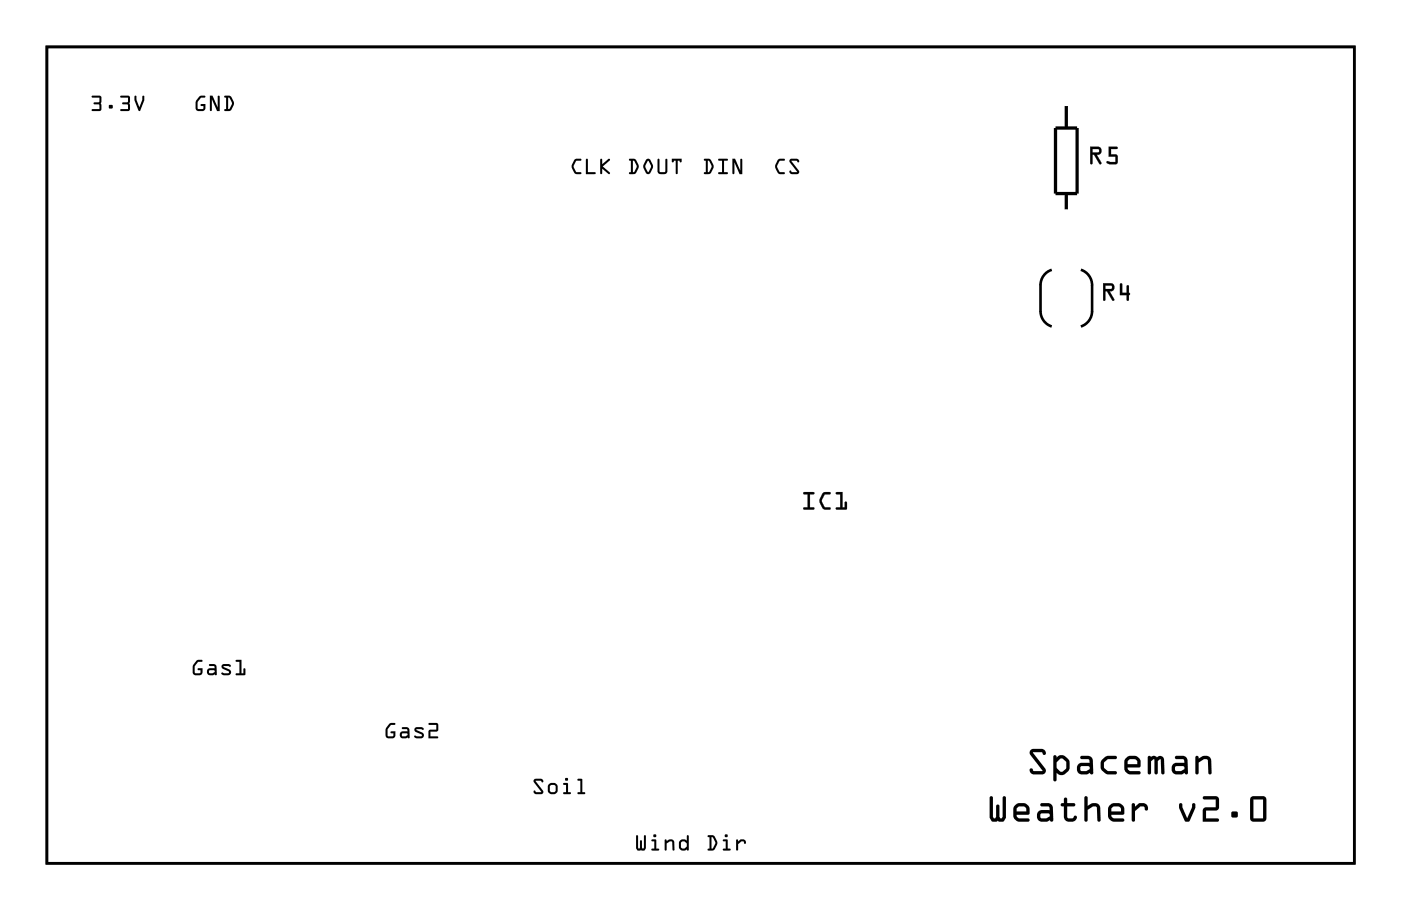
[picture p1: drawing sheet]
<svg xmlns="http://www.w3.org/2000/svg" width="109mm" height="71mm" viewBox="0 0 109 71" stroke-linecap="round" stroke-linejoin="round" font-family="sans-serif">
<path d="M3.6 3.6h101.4v63.3h-101.4zM81.6 20.9a1.25 1.25 0 0 0-.9 1.2v2a1.25 1.25 0 0 0 .9 1.2M83.8 20.9a1.25 1.25 0 0 1 .9 1.2v2a1.25 1.25 0 0 1-.9 1.2" fill="none" stroke="#000" stroke-width=".2"/>
<g fill="#000">
<path d="M7.1 7.4h.6l.2 .1v1l-.1 .1h-.7l.1-.1h.5v-.4l-.4-.1v-.1h.4v-.3h-.6zM7.1 7.4v.2h.6v.3l-.4 .1 .4 .1v.4h-.5l-.1 .1h.7l.1-.1v-1l-.2-.1zM8.5 8.2h.2v.2h-.2zM8.5 8.2v.2h.2v-.2zM9.3 7.4h.6l.2 .1v1l-.1 .1h-.7l.1-.1h.5v-.4l-.4-.1v-.1h.4v-.3h-.5zM9.3 7.4l.1 .2h.5v.3l-.4 .1 .4 .1v.4h-.5l-.1 .1h.7l.1-.1v-1l-.2-.1zM10.4 7.4l.2 .1v.2l.2 .6 .2-.6v-.2h.2v.3l-.3 .8h-.2l-.3-.8zM10.5 7.4l-.1 .4 .3 .8h.2l.3-.8v-.3h-.2v.2l-.2 .6-.2-.6v-.2z"/>
<path d="M7.1 7.4h.6l.2 .1v1l-.1 .1h-.7l.1-.1h.5v-.4l-.4-.1 .4-.1v-.3h-.6zM8.5 8.2h.2v.2h-.2zM9.3 7.4h.6l.2 .1v1l-.1 .1h-.7l.1-.1h.5v-.4l-.4-.1 .4-.1v-.3h-.5zM10.5 7.4l.1 .1v.2l.2 .6 .2-.6v-.2h.2v.3l-.3 .8h-.2l-.3-.8z"/>
<path d="M15.4 7.5l.2-.1 .3 .1v.1h-.3l-.3 .4v.4l.1 .1 .4-.1v-.2h-.2v-.1h.3v.4l-.1 .1h-.5l-.1-.1v-.6zM15.4 7.5a.8 .8 0 0 0-.1 1.1h.5l.1-.2v-.3h-.3v.1h.2v.2h-.5l.1-.5 .2-.3 .3-.1-.3-.1zM16.3 7.4h.2l.4 .9v-.8l.1-.1v.1v1.1h-.2l-.4-.9v.8v.1h-.1zM16.3 7.4v1.2h.1v-.1v-.8l.4 .9h.2v-1.1h-.1v.8l-.4-.9zM17.4 7.4l.5 .1 .2 .4v.3l-.3 .4h-.4l.1-.1v-.9l-.1-.1zM17.4 7.4v.1l.1 .1v.9l-.1 .1h.4l.3-.4v-.3l-.2-.4zM17.7 7.6v.9l.3-.5-.2-.4zM17.7 7.6h.1l.2 .4-.3 .5z"/>
<path d="M15.4 7.5l.2-.1 .3 .1-.3 .1-.2 .3-.1 .5 .4 .1 .1-.3h-.2v-.1h.3v.4l-.1 .1h-.4l-.2-.1v-.1a.82 .82 0 0 1 .2-.9zM16.3 7.4h.2l.4 .9v-.8l.1-.1v.1v1.1h-.2l-.4-.9v.8v.1h-.1zM17.4 7.4l.5 .1a.7 .7 0 0 1 .1 1l-.2 .1h-.4l.1-.1v-.9l-.1-.1zM17.7 7.6v.9l.3-.5-.2-.4z"/>
<path d="M44.6 12.4l.1-.1 .4 .1-.1 .1h-.3l-.2 .4 .2 .4 .3 .1v.1h-.4l-.2-.4-.1-.3zM44.6 12.4l-.2 .3a.71 .71 0 0 0 .3 .8h.3l.1-.1-.4-.1-.2-.5 .2-.3 .4-.1-.4-.1zM45.5 12.3l.1 .1v.9l.6 .1v.1h-.8zM45.5 12.3l-.1 1.2h.8v-.1l-.6-.1v-.9zM46.6 12.3l.1 .1v.3l.5-.4 .1 .1-.6 .5 .6 .5v.1l-.6-.4v.4h-.1zM46.6 12.3v1.2h.1v-.4l.6 .4v-.1l-.6-.5 .6-.5-.1-.1-.5 .4v-.3z"/>
<path d="M44.6 12.4l.1-.1 .4 .1-.1 .1h-.3l-.2 .4 .2 .4 .3 .1 .1 .1h-.1a.54 .54 0 0 1-.7-.6zM45.5 12.3l.1 .1v.9l.6 .1v.1h-.8zM46.6 12.3l.1 .1v.3l.5-.4 .1 .1-.6 .5 .6 .5v.1l-.6-.4v.4h-.1z"/>
<path d="M48.8 12.3h.5l.2 .5v.3l-.3 .4h-.4l.1-.2v-.8l-.1-.1zM48.8 12.3v.1l.1 .1v.8l-.1 .2h.4l.3-.4v-.3l-.2-.5zM49.1 12.5v.8l.3-.4-.2-.4zM49.1 12.5h.1l.2 .4-.3 .4zM50.1 12.4l.2-.1 .1 .1 .2 .4-.2 .6a.2 .2 0 0 1-.3 0l-.2-.5zM50.1 12.4l-.2 .5 .2 .5a.2 .2 0 0 0 .3 0l.2-.6-.2-.4-.1-.1zM50.2 12.5l-.2 .4 .3 .4 .2-.4zM50.2 12.5l.3 .4-.2 .4-.3-.4zM51 12.3l.1 .1 .1 .9h.4v-.9l.1-.1 .1 .1v.9l-.2 .2h-.5l-.1-.1zM51 12.3v1.1l.1 .1h.5l.2-.2v-.9h-.2v.9h-.4h-.1v-.9zM52.1 12.3h.8l-.1 .3-.1-.1h-.1l-.1 1-.1-.1v-.9h-.1l-.2 .1zM52.1 12.3l.1 .3 .1-.1h.1v.9l.1 .1 .1-1h.1l.1 .1 .1-.3z"/>
<path d="M48.8 12.3h.5a.7 .7 0 0 1 0 1.1l-.1 .1h-.4l.1-.2v-.8l-.1-.1zM49.1 12.5v.8l.3-.4-.2-.4zM50.1 12.4l.2-.1 .1 .1 .2 .4-.2 .6a.2 .2 0 0 1-.3 0l-.2-.5zM50.2 12.5l-.2 .4 .3 .4 .2-.4zM51 12.3l.1 .1v.9h.1h.4v-.9l.1-.1 .1 .1v.9l-.2 .2h-.5l-.1-.1zM52.1 12.3h.8l-.1 .3-.1-.1h-.1l-.1 1-.1-.1v-.9h-.1l-.2 .1z"/>
<path d="M54.6 12.3h.5l.2 .5v.3l-.3 .4h-.4l.1-.2v-.8l-.1-.1zM54.6 12.3v.1l.1 .1v.8l-.1 .2h.4l.3-.4v-.3l-.2-.5zM54.9 12.5v.8l.3-.4-.2-.4zM54.9 12.5h.1l.2 .4-.3 .4zM55.7 12.3l.8 .1-.1 .1h-.2v.8l.2 .1v.1h-.7v-.1l.3-.1v-.8h-.3zM55.7 12.3v.2h.3v.8l-.3 .1v.1h.7v-.1l-.2-.1v-.8h.2l.1-.1zM56.8 12.3h.2l.4 .9v-.8l.1-.1 .1 .1v1.1h-.2l-.4-.9v.8l-.1 .1h-.1zM56.8 12.3v1.2h.1l.1-.1v-.8l.4 .9h.2v-1.1h-.2v.8l-.4-.9z"/>
<path d="M54.6 12.3h.5a.7 .7 0 0 1 .1 1.1l-.2 .1h-.4l.1-.2v-.8l-.1-.1zM54.9 12.5v.8l.3-.4-.2-.4zM55.7 12.3l.8 .1-.1 .1h-.2v.8l.2 .1v.1h-.7v-.1l.3-.1v-.8h-.3zM56.8 12.3h.2l.4 .9v-.8l.1-.1 .1 .1v1.1h-.2l-.4-.9v.8l-.1 .1h-.1z"/>
<path d="M60.3 12.4l.2-.1 .4 .1-.1 .1h-.3l-.2 .4 .2 .4 .3 .1v.1h-.4l-.3-.4v-.3zM60.3 12.4l-.2 .3a.71 .71 0 0 0 .3 .8h.4l.1-.1-.4-.1-.2-.5 .2-.3 .4-.1-.4-.1zM61.3 12.4l.5-.1 .2 .1-.1 .2-.1-.1h-.4l.6 .8-.1 .2h-.5l-.2-.1 .1-.2 .1 .1h.4l-.5-.7zM61.3 12.4v.2l.5 .7h-.4l-.1-.1-.1 .2 .2 .1h.5l.1-.2-.6-.8h.4l.1 .1 .1-.2-.2-.1z"/>
<path d="M60.3 12.4l.2-.1 .4 .1-.1 .1h-.3l-.2 .4 .2 .4 .3 .1 .1 .1h-.1a.54 .54 0 0 1-.7-.6zM61.3 12.4l.5-.1 .2 .1-.1 .2-.1-.1h-.4l.6 .8-.1 .2h-.5l-.2-.1 .1-.2 .1 .1h.4l-.5-.7z"/>
<path d="M84.5 11.4h.7a.32 .32 0 0 1 .2 .3 .32 .32 0 0 1-.3 .3l.3 .6a.1 .1 0 0 1 0 .1 .1 .1 0 0 1-.2 0l-.3-.7h-.2v.6a.1 .1 0 0 1-.1 .1 .1 .1 0 0 1-.1-.1zM84.6 11.4v1.3l.1-.1v-.6h.2l.4 .7h.1l-.4-.7a.31 .31 0 0 0 .4-.3 .31 .31 0 0 0-.2-.3zM84.7 11.6v.2h.5v-.2zM84.7 11.5l.5 .1v.2h-.5zM86 11.4h.6a.1 .1 0 0 1 .1 .1 .1 .1 0 0 1-.1 .1h-.4v.4h.4l.1 .6-.2 .1h-.6a.11 .11 0 0 1-.1-.2 .1 .1 0 0 1 .1 0l.6 .1v-.5l-.5 .1zM86 11.4v.7h.5v.5l-.6-.1-.1 .1 .3 .1h.5l.1-.1v-.5l-.1-.1h-.4v-.5h.4l.1-.1z"/>
<path d="M84.6 11.4h.6a.31 .31 0 0 1 .2 .3 .31 .31 0 0 1-.3 .3l.3 .7h-.1l-.4-.7h-.2v.6l-.1 .1zM84.7 11.6v.2h.5v-.2zM86 11.4h.6l.1 .1-.1 .1h-.4v.4h.4l.1 .1v.5l-.2 .1h-.4a.15 .15 0 0 1-.2 0 .15 .15 0 0 1 0-.2l.6 .1v-.5h-.5z"/>
<path d="M62.3 38.2l.8-.1a.1 .1 0 0 1 .1 .1 .1 .1 0 0 1-.1 .1h-.3v1h.3a.1 .1 0 0 1 .1 .1 .1 .1 0 0 1-.1 .1h-.7a.1 .1 0 0 1-.1-.1 .1 .1 0 0 1 .1-.1h.2v-1h-.3zM62.3 38.2v.1h.3v1l-.3 .1v.1h.8v-.1l-.3-.1v-1h.3v-.1zM63.8 38.2l.5-.1a.1 .1 0 0 1 .1 .1 .1 .1 0 0 1-.1 .1h-.3l-.3 .5 .3 .5h.3a.1 .1 0 0 1 .1 .1 .1 .1 0 0 1-.1 .1h-.4l-.3-.5v-.3zM63.8 38.2l-.2 .5a.83 .83 0 0 0 .3 .8h.4l.1-.1-.4-.1-.3-.4v-.2l.3-.4h.4v-.1h-.4zM64.8 38.2l.5-.1v1.2h.2v-.3a.1 .1 0 0 1 .1-.1 .1 .1 0 0 1 .1 .1v.5h-.8a.1 .1 0 0 1-.1-.1 .1 .1 0 0 1 .1-.1h.3v-1h-.3zM64.8 38.2l.1 .1h.3v1l-.3 .1-.1 .1h.8v-.6h-.1v.4h-.2v-1.1z"/>
<path d="M62.3 38.2h.9l-.1 .1h-.3v1h.3v.2h-.8v-.2h.3v-1h-.3zM63.8 38.2h.2h.4v.1h-.4l-.3 .5 .3 .5h.4v.2h-.1a.6 .6 0 0 1-.7-.6v-.2zM64.8 38.2h.5v1.1h.2v-.4h.1v.6h-.8l.1-.2h.3v-1h-.3z"/>
<path d="M85.5 22h.7a.32 .32 0 0 1 .2 .3 .32 .32 0 0 1-.3 .3l.3 .6a.1 .1 0 0 1 0 .1 .1 .1 0 0 1-.2 0l-.4-.7h-.1v.6a.1 .1 0 0 1-.1 .1 .1 .1 0 0 1-.1-.1zM85.6 22v1.3l.1-.1v-.6h.2l.4 .7h.1l-.4-.7a.31 .31 0 0 0 .4-.3 .31 .31 0 0 0-.2-.3zM85.7 22.1v.3l.5-.1v-.1zM85.7 22.1h.5v.3h-.5zM86.9 22h.1v.7h.4v-.5a.1 .1 0 0 1 .1-.1 .1 .1 0 0 1 .1 .1v.5a.09 .09 0 0 1 .1 .1 .09 .09 0 0 1-.1 .1v.3a.1 .1 0 0 1-.1 .1 .1 .1 0 0 1-.1-.1v-.3h-.6zM86.9 22v.9h.5v.4h.1v-.4l.1-.1-.1-.1v-.5h-.1v.5h-.4v-.7z"/>
<path d="M85.6 22h.6a.31 .31 0 0 1 .2 .3 .31 .31 0 0 1-.3 .3l.3 .7h-.1l-.5-.7h-.1v.6l-.1 .1zM85.7 22.1v.3h.5v-.3zM86.9 22h.1v.7h.4v-.5h.1l.1 .5v.1v.1l-.1 .4h-.1v-.4h-.5z"/>
<path d="M15.2 51.2h.2h.3v.1h-.3l-.3 .4v.4l.1 .1h.3l.1-.2h-.2l-.1-.2h.4v.4l-.1 .1h-.5l-.1-.1v-.6zM15.2 51.2a.8 .8 0 0 0-.1 1.1h.5l.1-.2v-.3h-.3l-.1 .1 .3 .1-.1 .2h-.4v-.6l.3-.3 .3-.1h-.3zM16.2 51.5h.5l.1 .2v.6h-.1l-.4 .1a.28 .28 0 0 1-.3-.3 .28 .28 0 0 1 .3-.3h.3v-.1l-.3-.1zM16.2 51.5l.1 .1 .3 .1v.1h-.3a.28 .28 0 0 0-.3 .3 .28 .28 0 0 0 .3 .3l.4-.1h.1v-.6l-.1-.2zM16.2 52l.1 .2 .4-.1-.1-.1zM16.2 52h.4l.1 .1-.4 .1zM17.2 51.5h.6l.1 .1v.1h-.6l.5 .2a.24 .24 0 0 1 .1 .3 .24 .24 0 0 1-.2 .2l-.4-.1-.1-.1v-.1l.5 .1 .1-.1-.6-.3v-.1zM17.2 51.5v.2v.1l.6 .3-.1 .1-.5-.1v.2l.2 .1 .5-.1v-.3l-.6-.3 .4-.1 .1 .1 .1-.1-.2-.1zM18.3 51.2h.4v1h.2v-.3l.1-.1v.6l-.7-.1v-.1h.3v-.9h-.3zM18.3 51.2v.1h.3v.9h-.3v.1h.7v-.5l-.1 .1v.3h-.2v-1z"/>
<path d="M15.2 51.2h.2h.3l-.3 .1-.3 .3v.6h.4l.1-.2h-.2l-.1-.1 .4-.1v.4l-.1 .1-.4 .1-.2-.1-.1-.2a.82 .82 0 0 1 .3-.9zM16.2 51.5h.5l.1 .2v.6h-.1l-.4 .1a.28 .28 0 0 1-.3-.3 .28 .28 0 0 1 .3-.3h.3v-.1l-.3-.1zM16.2 52l.1 .2 .4-.1-.1-.1zM17.2 51.5h.6l.1 .1v.1h-.6l.5 .2a.24 .24 0 0 1 .1 .3 .24 .24 0 0 1-.2 .2l-.4-.1-.1-.1v-.1l.5 .1 .1-.1-.6-.3v-.1zM18.3 51.2h.4v1h.2v-.3l.1-.1v.5h-.7v-.1h.3v-.9h-.3z"/>
<path d="M30.2 56.1h.2h.3l-.1 .1h-.3l-.2 .4v.4v.1l.4-.1v-.1h-.2v-.2h.4l-.1 .4-.1 .1h-.5l-.1-.1v-.6zM30.2 56.1a.8 .8 0 0 0-.2 1.1h.5l.2-.2v-.3h-.3l-.1 .1 .2 .1v.2l-.4-.1v-.5l.2-.3 .4-.1h-.3zM31.2 56.4h.4l.2 .2v.6h-.2h-.4a.28 .28 0 0 1-.2-.2 .28 .28 0 0 1 .2-.3h.4v-.1l-.4-.1zM31.2 56.4v.1l.4 .1v.1h-.4a.28 .28 0 0 0-.2 .3 .28 .28 0 0 0 .2 .2h.4h.1l.1-.6-.2-.2zM31.2 56.9v.2l.4-.1v-.1zM31.2 56.9h.4v.1l-.4 .1zM32.2 56.4h.6l.1 .1-.1 .1h-.5l.4 .2a.24 .24 0 0 1 .2 .3 .24 .24 0 0 1-.3 .1h-.4l-.1-.1 .1-.1 .4 .1 .1-.1-.5-.3-.1-.1zM32.2 56.4l-.1 .2 .1 .1 .5 .3-.1 .1-.4-.1-.1 .2h.3h.4v-.3l-.5-.3 .4-.1 .1 .1v-.1l-.1-.1zM33.2 56.1h.6h.2l-.1 .6h-.5v.4h.5v.1h-.7l.1-.6h.5v-.4h-.5zM33.3 56.1v.1h.5v.4h-.5l-.1 .6h.7v-.1h-.5v-.4h.5l.1-.6h-.2z"/>
<path d="M30.2 56.1h.2h.3l-.4 .1-.2 .3v.5l.4 .1v-.2h-.2v-.2h.4l-.1 .4-.1 .1h-.4h-.1l-.1-.2a.82 .82 0 0 1 .3-.9zM31.2 56.4h.4l.2 .2-.1 .6h-.1h-.4a.28 .28 0 0 1-.2-.2 .28 .28 0 0 1 .2-.3h.4v-.1l-.4-.1zM31.2 56.9v.2l.4-.1v-.1zM32.2 56.4h.6l.1 .1-.1 .1h-.5l.4 .2a.24 .24 0 0 1 .2 .3 .24 .24 0 0 1-.3 .1h-.4l-.1-.1 .1-.1 .4 .1 .1-.1-.5-.3-.1-.1zM33.2 56.1h.6h.2l-.1 .6h-.5v.4h.5v.1h-.7l.1-.6h.5v-.4h-.5z"/>
<path d="M79.9 58.1h.2h.7a.29 .29 0 0 1 .3 .1 .29 .29 0 0 1-.1 .3h-.1l-.1-.2h-.7l1 1.5-.2 .2h-.7a.29 .29 0 0 1-.3-.1 .29 .29 0 0 1 0-.3h.2l.1 .2h.7l-1-1.3v-.2zM79.9 58.1v.2v.2l1 1.3h-.8a.14 .14 0 0 0-.1-.2 .14 .14 0 0 0-.1 .1 .35 .35 0 0 0 .3 .3h.7l.2-.1v-.3l-1-1.2 .7-.1a.14 .14 0 0 0 .1 .2 .14 .14 0 0 0 .2-.1 .35 .35 0 0 0-.3-.3h-.7zM81.7 58.6a.14 .14 0 0 1 .2 0 .14 .14 0 0 1 0 .1l.2-.1a.61 .61 0 0 1 .9 .5 .72 .72 0 0 1-.4 .9 .46 .46 0 0 1-.7-.1v.6a.13 .13 0 0 1-.1 .1 .13 .13 0 0 1-.1-.1zM81.7 58.6v1.9a.13 .13 0 0 0 .1 .1 .13 .13 0 0 0 .1-.1v-.6a.46 .46 0 0 0 .7 .1l.3-.3 .1-.2-.1-.5-.2-.3a.47 .47 0 0 0-.8 0 .14 .14 0 0 0 0-.1 .14 .14 0 0 0-.2 0zM82.2 58.8l-.2 .3-.1 .4 .3 .3h.2l.3-.2v-.5l-.3-.3zM82.2 58.8h.2l.3 .3v.5l-.3 .2h-.2l-.3-.3 .1-.4zM83.8 58.6h.6a.38 .38 0 0 1 .4 .4v.9a.13 .13 0 0 1-.1 .1 .13 .13 0 0 1-.2-.1l-.2 .1h-.4a.46 .46 0 0 1-.4-.4 .46 .46 0 0 1 .4-.5l.6 .1v-.2l-.1-.1h-.5zM83.8 58.6l.1 .2 .5 .1 .1 .1v.2l-.6-.1a.46 .46 0 0 0-.4 .5 .46 .46 0 0 0 .4 .4h.4l.2-.1a.13 .13 0 0 0 .2 .1 .13 .13 0 0 0 .1-.1v-.9a.38 .38 0 0 0-.4-.4zM83.8 59.4v.3l.1 .1h.3l.3-.2-.1-.2zM83.8 59.4h.6l.1 .2-.3 .2h-.3l-.1-.1zM85.5 58.9l.4-.3h.6a.13 .13 0 0 1 .1 .1 .13 .13 0 0 1-.1 .2h-.6l-.3 .3v.3l.3 .3h.6a.13 .13 0 0 1 .1 .1 .13 .13 0 0 1-.1 .1h-.5h-.3a.73 .73 0 0 1-.2-1.1zM85.5 58.9a.74 .74 0 0 0 0 .9l.3 .2h.7a.13 .13 0 0 0 .1-.1 .13 .13 0 0 0-.1-.1h-.6l-.3-.3v-.4l.3-.2h.6a.13 .13 0 0 0 .1-.2 .13 .13 0 0 0-.1-.1h-.6zM87.3 58.8l.4-.2h.4l.2 .2 .2 .3-.1 .4h-.9l.1 .3h.7a.13 .13 0 0 1 .2 .1 .13 .13 0 0 1-.2 .1h-.7l-.3-.1a1.06 1.06 0 0 1-.1-.9zM87.3 58.8l-.1 .2a1.05 1.05 0 0 0 .1 .9l.3 .1h.7a.13 .13 0 0 0 .2-.1 .13 .13 0 0 0-.2-.1h-.7l-.1-.1v-.2h.8l.2-.1a.57 .57 0 0 0-.2-.7l-.3-.1a.64 .64 0 0 0-.7 .2zM87.5 59v.2h.7v-.2l-.1-.1h-.5zM87.5 59l.1-.1h.5l.1 .1v.3h-.7zM89 58.6h.2l.1 .1a.31 .31 0 0 1 .4 0 .31 .31 0 0 1 .4-.1 .31 .31 0 0 1 .2 .3v1a.13 .13 0 0 1-.1 .1 .13 .13 0 0 1-.1-.1l-.1-1-.2 .1v.9a.13 .13 0 0 1-.1 .1 .13 .13 0 0 1-.2-.1v-1l-.2 .1v.9a.13 .13 0 0 1-.2 .1 .13 .13 0 0 1-.1-.1zM89.1 58.6l-.1 1.3a.13 .13 0 0 0 .1 .1 .13 .13 0 0 0 .2-.1v-.9l.2-.1v1a.13 .13 0 0 0 .2 .1 .13 .13 0 0 0 .1-.1v-.9l.2-.1 .1 1a.13 .13 0 0 0 .1 .1 .13 .13 0 0 0 .1-.1v-1a.31 .31 0 0 0-.2-.3 .31 .31 0 0 0-.4 .1 .31 .31 0 0 0-.4 0l-.1-.1zM91.2 58.6h.5a.38 .38 0 0 1 .4 .4v.9a.13 .13 0 0 1-.1 .1 .13 .13 0 0 1-.1-.1l-.2 .1h-.5a.46 .46 0 0 1-.3-.4 .46 .46 0 0 1 .3-.5l.7 .1-.1-.2-.1-.1h-.5zM91.2 58.6v.2l.5 .1 .1 .1 .1 .2-.7-.1a.46 .46 0 0 0-.3 .5 .46 .46 0 0 0 .3 .4h.5l.2-.1a.13 .13 0 0 0 .1 .1 .13 .13 0 0 0 .1-.1v-.9a.38 .38 0 0 0-.4-.4zM91.2 59.4l-.1 .3 .1 .1h.4l.3-.2-.1-.2zM91.2 59.4h.6l.1 .2-.3 .2h-.4l-.1-.1zM92.7 58.6h.2l.1 .2a.57 .57 0 0 1 .9 .2l.1 .9a.13 .13 0 0 1-.2 .1 .13 .13 0 0 1-.1-.1v-.9l-.1-.1h-.2l-.4 .2v.8a.13 .13 0 0 1-.2 .1 .13 .13 0 0 1-.1-.1zM92.7 58.6v1.3a.13 .13 0 0 0 .1 .1 .13 .13 0 0 0 .2-.1v-.8l.4-.2h.2l.1 .1v.9a.13 .13 0 0 0 .1 .1 .13 .13 0 0 0 .2-.1l-.1-.9a.46 .46 0 0 0-.7-.3l-.2 .1-.1-.2z"/>
<path d="M79.9 58.1h.2h.7a.29 .29 0 0 1 .3 .1 .29 .29 0 0 1-.1 .3h-.1l-.1-.2h-.7l1 1.5-.2 .2h-.7a.29 .29 0 0 1-.3-.1 .29 .29 0 0 1 0-.3h.2l.1 .2h.7l-1-1.3v-.2zM81.7 58.6h.2v.1l.2-.1a.61 .61 0 0 1 .9 .5 .73 .73 0 0 1-.8 1l-.3-.2v.6a.13 .13 0 0 1-.1 .1 .13 .13 0 0 1-.1-.1zM82.2 58.8l-.2 .3-.1 .4 .3 .3h.2l.3-.2v-.5l-.3-.3zM83.8 58.6h.6a.38 .38 0 0 1 .4 .4v.9a.13 .13 0 0 1-.1 .1 .13 .13 0 0 1-.2-.1l-.2 .1h-.4a.46 .46 0 0 1-.4-.4 .46 .46 0 0 1 .4-.5l.6 .1v-.2l-.1-.1-.5-.1zM83.8 59.4v.3l.1 .1h.3l.3-.2-.1-.2zM85.5 58.9l.4-.3h.6a.13 .13 0 0 1 .1 .1 .13 .13 0 0 1-.1 .2h-.6l-.3 .3v.3l.3 .3h.6a.13 .13 0 0 1 .1 .1 .13 .13 0 0 1-.1 .1h-.5a.71 .71 0 0 1-.5-1.1zM87.3 58.8h.1a.63 .63 0 0 1 .6-.2l.3 .1a.68 .68 0 0 1 .1 .8h-.9v.2l.1 .1h.7a.13 .13 0 0 1 .2 .1 .13 .13 0 0 1-.2 .1h-.7l-.3-.1a1.05 1.05 0 0 1-.1-.9zM87.5 59v.2h.7v-.2l-.1-.1h-.5zM89 58.6h.2l.1 .1a.31 .31 0 0 1 .4 0l.3-.1 .3 .2v1.1a.13 .13 0 0 1-.1 .1 .13 .13 0 0 1-.1-.1l-.1-1-.2 .1v.9a.13 .13 0 0 1-.1 .1 .13 .13 0 0 1-.2-.1v-1l-.2 .1v.9a.13 .13 0 0 1-.2 .1 .13 .13 0 0 1-.1-.1zM91.2 58.6h.5a.38 .38 0 0 1 .4 .4v.9a.13 .13 0 0 1-.1 .1 .13 .13 0 0 1-.1-.1l-.2 .1h-.5a.46 .46 0 0 1-.3-.4 .46 .46 0 0 1 .3-.5l.7 .1-.1-.2-.1-.1-.5-.1zM91.2 59.4l-.1 .3 .1 .1h.4l.3-.2-.1-.2zM92.7 58.6h.2l.1 .2a.55 .55 0 0 1 .5-.2 .55 .55 0 0 1 .4 .4l.1 .9a.13 .13 0 0 1-.2 .1 .13 .13 0 0 1-.1-.1v-.9l-.1-.1h-.2l-.4 .2v.8a.13 .13 0 0 1-.2 .1 .13 .13 0 0 1-.1-.1z"/>
<path d="M41.4 60.4h.5l.2 .1v.2l-.2-.2-.4 .1 .6 .7-.1 .3h-.4l-.2-.2 .1-.1 .1 .1h.4l-.6-.7zM41.4 60.4v.3l.6 .7h-.4l-.1-.1-.1 .1 .2 .2h.4l.1-.3-.6-.8h.5l.1 .2v-.2l-.2-.1zM42.5 61.1a.44 .44 0 0 1 .8 0 .44 .44 0 0 1-.8 0zM42.5 61.1a.43 .43 0 0 0 .8 0 .43 .43 0 0 0-.8 0zM42.7 60.9v.4l.3 .1 .1-.1v-.4h-.1zM42.7 60.9h.3h.1v.4l-.1 .1-.3-.1zM43.7 60.7l.3 .1 .1 .6h.2l-.1 .2-.5-.1v-.1h.2v-.5h-.2zM43.7 60.7v.2h.2v.5h-.2v.1l.5 .1 .1-.2h-.2l-.1-.6zM43.8 60.4a.15 .15 0 0 1 .3 0 .15 .15 0 0 1-.3 0zM43.8 60.4a.15 .15 0 0 0 .3 0 .15 .15 0 0 0-.3 0zM44.8 60.4h.4v1h.2l-.1 .2-.5-.1v-.1h.2v-.9h-.2zM44.8 60.4v.1h.2v.9h-.2v.1l.5 .1 .1-.2h-.2v-1z"/>
<path d="M41.4 60.4h.5l.2 .1v.2l-.1-.2h-.5l.6 .8-.1 .3h-.4l-.2-.2 .1-.1 .1 .1h.4l-.6-.7zM42.5 61.1a.44 .44 0 0 1 .8 0 .44 .44 0 0 1-.8 0zM42.7 60.9v.4l.3 .1 .1-.1v-.4h-.1zM43.7 60.7l.3 .1 .1 .6h.2l-.1 .2-.5-.1v-.1h.2v-.5h-.2zM43.8 60.4a.15 .15 0 0 1 .3 0 .15 .15 0 0 1-.3 0zM44.8 60.4h.4v1h.2l-.1 .2-.5-.1v-.1h.2v-.9h-.2z"/>
<path d="M49.4 64.8h.1v1l.1-.1v-.5l.1-.1 .1 .1v.5v.1l.1-.1v-.9h.1h.1v1l-.1 .1h-.6l-.1-.1zM49.4 64.8l-.1 1 .1 .1h.6l.1-.1v-1h-.2v.9l-.1 .1v-.1v-.5l-.1-.1-.1 .1v.5l-.1 .1v-1zM50.5 65.1h.4v.7h.2v.1h-.6l.1-.1h.1v-.6h-.1zM50.5 65.1l.1 .1h.1v.6h-.1l-.1 .1h.6v-.1h-.2v-.7zM50.7 64.8a.12 .12 0 0 1 .2 0 .12 .12 0 0 1-.2 0zM50.7 64.8a.12 .12 0 0 0 .2 0 .12 .12 0 0 0-.2 0zM51.6 65.1h.1v.1a.34 .34 0 0 1 .6 .1v.6h-.1l-.1-.6-.1-.1-.3 .2v.5h-.1zM51.6 65.1v.8h.1v-.5l.3-.2 .1 .1 .1 .6h.1v-.6a.28 .28 0 0 0-.4-.2l-.2 .1v-.1zM52.7 65.2l.2-.1 .4 .1v-.4h.1v1.1l-.1-.1-.4 .1-.2-.1v-.1zM52.7 65.2v.5v.1l.2 .1 .4-.1 .1 .1v-1.1h-.1v.4l-.4-.1zM52.8 65.3v.4l.3 .1 .2-.2v-.2l-.2-.2zM52.8 65.3l.3-.1 .2 .2v.2l-.2 .2-.3-.1zM54.9 64.8h.5l.2 .5v.2l-.3 .4h-.4l.1-.1v-.9h-.1zM54.9 64.8v.1h.1v.9l-.1 .1h.4l.3-.4v-.2l-.2-.5zM55.2 64.9v.9l.3-.4-.2-.4zM55.2 64.9l.1 .1 .2 .4-.3 .4zM56.1 65.1h.3v.7h.2v.1h-.5v-.1h.2v-.6h-.2zM56.1 65.1v.1h.2v.6h-.2v.1h.5v-.1h-.2v-.7zM56.2 64.8a.12 .12 0 0 1 .2 0 .12 .12 0 0 1-.2 0zM56.2 64.8a.12 .12 0 0 0 .2 0 .12 .12 0 0 0-.2 0zM57.1 65.1h.1v.1l.2-.1a.29 .29 0 0 1 .3 0 .29 .29 0 0 1 .1 .3h-.1v-.1l-.2-.1-.3 .3v.4h-.1zM57.1 65.1v.8h.1v-.4l.3-.3h.2l.1 .2a.21 .21 0 0 0 0-.2 .21 .21 0 0 0-.2-.1h-.2l-.2 .1v-.1z"/>
<path d="M49.4 64.8h.1v1l.1-.1v-.5l.1-.1 .1 .1v.5v.1l.1-.1v-.9h.1h.1v1l-.1 .1h-.6l-.1-.1zM50.5 65.1h.4v.7h.2v.1h-.6l.1-.1h.1v-.6h-.1zM50.7 64.8a.12 .12 0 0 1 .2 0 .12 .12 0 0 1-.2 0zM51.6 65.1h.1v.1a.33 .33 0 0 1 .3-.1 .33 .33 0 0 1 .3 .2v.6h-.1l-.1-.6-.1-.1-.3 .2v.5h-.1zM52.7 65.2l.2-.1 .4 .1v-.4h.1v1.1l-.1-.1-.4 .1-.2-.1v-.1zM52.8 65.3v.4l.3 .1 .2-.2v-.2l-.2-.2zM54.9 64.8h.5a.7 .7 0 0 1 0 1l-.1 .1h-.4l.1-.1v-.9h-.1zM55.2 64.9v.9l.3-.4-.2-.4zM56.1 65.1h.3v.7h.2v.1h-.5v-.1h.2v-.6h-.2zM56.2 64.8a.12 .12 0 0 1 .2 0 .12 .12 0 0 1-.2 0zM57.1 65.1h.1v.1l.2-.1a.29 .29 0 0 1 .3 0 .29 .29 0 0 1 .1 .3h-.1v-.1l-.2-.1-.3 .3v.4h-.1z"/>
<path d="M76.8 61.8l.1-.1 .1 .2v1.4l.1 .2h.1l.1-.2v-.8a.13 .13 0 0 1 .1-.1 .13 .13 0 0 1 .1 .1v.8l.1 .2h.1l.1-.2v-1.4a.13 .13 0 0 1 .1-.2 .13 .13 0 0 1 .1 .2v1.5l-.2 .3h-.3l-.1-.1-.4 .1-.2-.3zM76.8 61.8v1.6l.2 .3 .4-.1 .1 .1h.3l.2-.3v-1.5a.13 .13 0 0 0-.1-.2 .13 .13 0 0 0-.1 .2v1.4l-.1 .2h-.1l-.1-.2v-.8a.13 .13 0 0 0-.1-.1 .13 .13 0 0 0-.1 .1v.8l-.1 .2h-.1l-.1-.2v-1.4l-.1-.2zM78.7 62.5l.4-.2h.4l.2 .1 .2 .3-.1 .4-1 .1 .2 .2 .7 .1a.13 .13 0 0 1 .2 .1 .13 .13 0 0 1-.2 .1h-.7l-.3-.2a1.06 1.06 0 0 1-.1-.9zM78.7 62.5l-.1 .1a1.05 1.05 0 0 0 .1 .9l.3 .2h.7a.13 .13 0 0 0 .2-.1 .13 .13 0 0 0-.2-.1l-.7-.1-.1-.1-.1-.1h.9l.2-.2a.57 .57 0 0 0-.2-.6l-.3-.1a.64 .64 0 0 0-.7 .2zM78.9 62.6l-.1 .3h.8v-.2l-.2-.2h-.4zM78.9 62.6l.1-.1h.4l.2 .2v.2h-.8zM80.7 62.3h.6a.38 .38 0 0 1 .4 .3v1a.13 .13 0 0 1-.1 .1 .13 .13 0 0 1-.2-.1l-.2 .1h-.4a.46 .46 0 0 1-.4-.4 .46 .46 0 0 1 .4-.5h.6v-.2l-.1-.1h-.5zM80.7 62.3l.1 .2h.5l.1 .1v.2h-.6a.46 .46 0 0 0-.4 .5 .46 .46 0 0 0 .4 .4h.4l.2-.1a.13 .13 0 0 0 .2 .1 .13 .13 0 0 0 .1-.1v-1a.38 .38 0 0 0-.4-.3zM80.7 63.1v.2l.1 .1 .3 .1 .3-.2-.1-.2zM80.7 63.1h.6l.1 .2-.3 .2-.3-.1-.1-.1zM82.5 61.9h.3v.4h.5a.13 .13 0 0 1 .1 .1 .13 .13 0 0 1-.1 .1h-.5v.9l.1 .1 .4-.1a.14 .14 0 0 1 .1-.2 .14 .14 0 0 1 .1 .2 .54 .54 0 0 1-.5 .3 .54 .54 0 0 1-.5-.4v-.8h-.1a.13 .13 0 0 1-.1-.1 .13 .13 0 0 1 .1-.1h.1zM82.5 61.9v.4h-.1a.13 .13 0 0 0-.1 .1 .13 .13 0 0 0 .1 .1h.1v.8a.54 .54 0 0 0 .5 .4 .54 .54 0 0 0 .5-.3 .15 .15 0 0 0-.1-.2 .15 .15 0 0 0-.2 .2l-.3 .1-.1-.1v-.9h.5a.13 .13 0 0 0 .1-.1 .13 .13 0 0 0-.1-.1h-.5v-.4zM84.1 61.8h.2l.1 .7a.57 .57 0 0 1 .9 .1l.1 1a.13 .13 0 0 1-.2 .1 .13 .13 0 0 1-.1-.1v-1l-.2-.1h-.1l-.4 .3v.8a.13 .13 0 0 1-.2 .1 .13 .13 0 0 1-.1-.1zM84.1 61.8v1.8a.13 .13 0 0 0 .1 .1 .13 .13 0 0 0 .2-.1v-.8l.4-.3h.1l.2 .1v1a.13 .13 0 0 0 .1 .1 .13 .13 0 0 0 .2-.1l-.1-1a.46 .46 0 0 0-.7-.3l-.2 .2-.1-.7zM86 62.5l.4-.2h.4l.3 .1 .1 .3v.4l-1 .1 .2 .2 .7 .1a.13 .13 0 0 1 .1 .1 .13 .13 0 0 1-.1 .1h-.8l-.2-.2a1.06 1.06 0 0 1-.2-.9zM86 62.5l-.1 .1a1.05 1.05 0 0 0 .2 .9l.2 .2h.8a.13 .13 0 0 0 .1-.1 .13 .13 0 0 0-.1-.1l-.7-.1-.2-.1v-.1h.9l.1-.2a.57 .57 0 0 0-.2-.6l-.3-.1a.64 .64 0 0 0-.7 .2zM86.2 62.6v.3h.7v-.2l-.1-.2h-.4zM86.2 62.6l.2-.1h.4l.1 .2v.2h-.7zM87.8 62.3h.2v.2l.3-.2a.47 .47 0 0 1 .5 0 .47 .47 0 0 1 .2 .5 .15 .15 0 0 1-.2 0 .15 .15 0 0 1 0-.2l-.4-.1-.4 .4v.7a.13 .13 0 0 1-.1 .1 .13 .13 0 0 1-.1-.1zM87.8 62.3v1.3a.13 .13 0 0 0 .1 .1 .13 .13 0 0 0 .1-.1v-.7l.4-.4 .3 .1a.19 .19 0 0 0 .1 .2 .19 .19 0 0 0 .2 0 .46 .46 0 0 0-.2-.5 .46 .46 0 0 0-.5 0l-.3 .2v-.2zM91.5 62.3h.2v.3l.4 .8 .4-.8-.1-.2a.13 .13 0 0 1 .2-.1 .13 .13 0 0 1 .1 .1v.2l-.4 1-.3 .1-.1-.1-.4-.9zM91.5 62.3v.4l.4 .9 .1 .1 .3-.1 .4-1v-.2a.13 .13 0 0 0-.1-.1 .13 .13 0 0 0-.1 .1v.2l-.4 .8-.4-.8v-.3zM93.3 61.8l1-.1 .2 .2v.7v.2h-.2h-.8v.7h.9a.13 .13 0 0 1 .1 .1 .13 .13 0 0 1-.1 .1h-1.1v-.9l.1-.1 .1-.1h.8v-.6h-.9zM93.3 61.8l.1 .2h.9v.6h-.8l-.1 .1-.1 .1v.9h1.1a.13 .13 0 0 0 .1-.1 .13 .13 0 0 0-.1-.1h-.9v-.7h.8h.2v-.2v-.7l-.2-.2zM95.5 63h.5v.4h-.5zM95.5 63v.3h.5v-.3zM97 61.8l.2-.1h.8l.2 .2v1.6l-.1 .2h-.9l-.2-.1v-1.6zM97 61.8v.2v1.6l.2 .1h.9l.1-.2v-1.6l-.2-.2h-.8zM97.2 62v1.5h.8v-1.5zM97.2 62h.8v1.5h-.8z"/>
<path d="M76.8 61.8l.1-.1 .1 .2v1.4l.1 .2h.1l.1-.2v-.8a.13 .13 0 0 1 .1-.1 .13 .13 0 0 1 .1 .1v.8l.1 .2h.1l.1-.2v-1.4a.13 .13 0 0 1 .1-.2 .13 .13 0 0 1 .1 .2v1.5l-.2 .3h-.3l-.1-.1-.4 .1-.2-.3zM78.7 62.5v-.1a.63 .63 0 0 1 .7-.1l.3 .1a.68 .68 0 0 1 .1 .7l-1 .1 .1 .1 .1 .1 .7 .1a.13 .13 0 0 1 .2 .1 .13 .13 0 0 1-.2 .1h-.7l-.3-.2a1.05 1.05 0 0 1-.1-.9zM78.9 62.6l-.1 .3h.8v-.2l-.2-.2h-.4zM80.7 62.3h.6a.38 .38 0 0 1 .4 .3v1a.13 .13 0 0 1-.1 .1 .13 .13 0 0 1-.2-.1l-.2 .1h-.4a.46 .46 0 0 1-.4-.4 .46 .46 0 0 1 .4-.5h.6v-.2l-.1-.1h-.5zM80.7 63.1v.2l.1 .1 .3 .1 .3-.2-.1-.2zM82.5 61.9h.3v.4h.5a.13 .13 0 0 1 .1 .1 .13 .13 0 0 1-.1 .1h-.5v.9l.1 .1 .4-.1a.14 .14 0 0 1 .1-.2 .14 .14 0 0 1 .1 .2 .54 .54 0 0 1-.5 .3 .54 .54 0 0 1-.5-.4v-.8h-.1a.13 .13 0 0 1-.1-.1 .13 .13 0 0 1 .1-.1h.1zM84.1 61.8h.2l.1 .7a.55 .55 0 0 1 .5-.2 .55 .55 0 0 1 .4 .3l.1 1a.13 .13 0 0 1-.2 .1 .13 .13 0 0 1-.1-.1v-1l-.2-.1h-.1l-.4 .3v.8a.13 .13 0 0 1-.2 .1 .13 .13 0 0 1-.1-.1zM86 62.5l.1-.1a.63 .63 0 0 1 .6-.1l.3 .1a.68 .68 0 0 1 .2 .7l-1 .1v.1l.2 .1 .7 .1a.13 .13 0 0 1 .1 .1 .13 .13 0 0 1-.1 .1h-.8l-.2-.2a1.05 1.05 0 0 1-.2-.9zM86.2 62.6v.3h.7v-.2l-.1-.2h-.4zM87.8 62.3h.2v.2l.3-.2a.47 .47 0 0 1 .5 0 .47 .47 0 0 1 .2 .5 .15 .15 0 0 1-.2 0 .15 .15 0 0 1 0-.2l-.4-.1-.4 .4v.7a.13 .13 0 0 1-.1 .1 .13 .13 0 0 1-.1-.1zM91.5 62.3h.2v.3l.4 .8 .4-.8v-.2a.13 .13 0 0 1 .1-.1 .13 .13 0 0 1 .1 .1v.2l-.4 1-.3 .1-.1-.1-.4-.9zM93.3 61.8l1-.1 .2 .2v.7v.2h-.2h-.8v.7h.9a.13 .13 0 0 1 .1 .1 .13 .13 0 0 1-.1 .1h-1.1v-.9l.1-.1 .1-.1h.8v-.6h-.9zM95.5 63h.5v.3h-.5zM97 61.8l.2-.1h.8l.2 .2v1.6l-.1 .2h-.9l-.2-.1v-1.6zM97.2 62v1.5h.8v-1.5z"/>
<path d="M3.6 3.6h101.4v63.3h-101.4zM3.6 3.6v63.3h101.4v-63.3z"/>
</g>
<path d="M81.9 9.9h1.6v5.1h-1.6zM82.7 8.1v1.8M82.7 15v1.4" fill="none" stroke="#000" stroke-width=".25"/>
<circle cx="45.9" cy="42.7" r=".64" fill="#fff"/>
<circle cx="45.9" cy="42.7" r=".64" fill="none" stroke="#fff" stroke-width=".76"/>
<circle cx="45.9" cy="35.1" r=".64" fill="#fff"/>
<circle cx="45.9" cy="35.1" r=".64" fill="none" stroke="#fff" stroke-width=".76"/>
<circle cx="48.4" cy="42.7" r=".64" fill="#fff"/>
<circle cx="48.4" cy="42.7" r=".64" fill="none" stroke="#fff" stroke-width=".76"/>
<circle cx="48.4" cy="35.1" r=".64" fill="#fff"/>
<circle cx="48.4" cy="35.1" r=".64" fill="none" stroke="#fff" stroke-width=".76"/>
<circle cx="50.9" cy="42.7" r=".64" fill="#fff"/>
<circle cx="50.9" cy="42.7" r=".64" fill="none" stroke="#fff" stroke-width=".76"/>
<circle cx="50.9" cy="35.1" r=".64" fill="#fff"/>
<circle cx="50.9" cy="35.1" r=".64" fill="none" stroke="#fff" stroke-width=".76"/>
<circle cx="53.5" cy="42.7" r=".64" fill="#fff"/>
<circle cx="53.5" cy="42.7" r=".64" fill="none" stroke="#fff" stroke-width=".76"/>
<circle cx="53.5" cy="35.1" r=".64" fill="#fff"/>
<circle cx="53.5" cy="35.1" r=".64" fill="none" stroke="#fff" stroke-width=".76"/>
<circle cx="56" cy="42.7" r=".64" fill="#fff"/>
<circle cx="56" cy="42.7" r=".64" fill="none" stroke="#fff" stroke-width=".76"/>
<circle cx="56" cy="35.1" r=".64" fill="#fff"/>
<circle cx="56" cy="35.1" r=".64" fill="none" stroke="#fff" stroke-width=".76"/>
<circle cx="58.6" cy="42.7" r=".64" fill="#fff"/>
<circle cx="58.6" cy="42.7" r=".64" fill="none" stroke="#fff" stroke-width=".76"/>
<circle cx="58.6" cy="35.1" r=".64" fill="#fff"/>
<circle cx="58.6" cy="35.1" r=".64" fill="none" stroke="#fff" stroke-width=".76"/>
<circle cx="61.1" cy="42.7" r=".64" fill="#fff"/>
<circle cx="61.1" cy="42.7" r=".64" fill="none" stroke="#fff" stroke-width=".76"/>
<circle cx="61.1" cy="35.1" r=".64" fill="#fff"/>
<circle cx="61.1" cy="35.1" r=".64" fill="none" stroke="#fff" stroke-width=".76"/>
<circle cx="63.6" cy="42.7" r=".64" fill="#fff"/>
<circle cx="63.6" cy="42.7" r=".64" fill="none" stroke="#fff" stroke-width=".76"/>
<circle cx="63.6" cy="35.1" r=".64" fill="#fff"/>
<circle cx="63.6" cy="35.1" r=".64" fill="none" stroke="#fff" stroke-width=".76"/>
<circle cx="82.7" cy="7.1" r=".7" fill="#fff"/>
<circle cx="82.7" cy="7.1" r=".7" fill="none" stroke="#fff" stroke-width=".76" stroke-linecap="butt"/>
<circle cx="82.7" cy="17.3" r=".7" fill="#fff"/>
<circle cx="82.7" cy="17.3" r=".7" fill="none" stroke="#fff" stroke-width=".76" stroke-linecap="butt"/>
<circle cx="82.7" cy="21.1" r=".69" fill="#fff"/>
<circle cx="82.7" cy="21.1" r=".69" fill="none" stroke="#fff" stroke-width=".74" stroke-linecap="butt"/>
<circle cx="82.7" cy="25.1" r=".69" fill="#fff"/>
<circle cx="82.7" cy="25.1" r=".69" fill="none" stroke="#fff" stroke-width=".74" stroke-linecap="butt"/>
<circle cx="82.7" cy="21.1" r=".69" fill="#fff"/>
<circle cx="82.7" cy="21.1" r=".69" fill="none" stroke="#fff" stroke-width=".74" stroke-linecap="butt"/>
<circle cx="82.7" cy="25.1" r=".69" fill="#fff"/>
<circle cx="82.7" cy="25.1" r=".69" fill="none" stroke="#fff" stroke-width=".74" stroke-linecap="butt"/>
<circle cx="53.5" cy="61.8" r=".95" fill="#fff"/>
<circle cx="53.5" cy="61.8" r=".95" fill="none" stroke="#fff" stroke-width="1.3" stroke-linecap="butt"/>
<circle cx="45.9" cy="16" r=".95" fill="#fff"/>
<circle cx="45.9" cy="16" r=".95" fill="none" stroke="#fff" stroke-width="1.3" stroke-linecap="butt"/>
<circle cx="61.1" cy="16" r=".95" fill="#fff"/>
<circle cx="61.1" cy="16" r=".95" fill="none" stroke="#fff" stroke-width="1.3" stroke-linecap="butt"/>
<circle cx="56" cy="16" r=".95" fill="#fff"/>
<circle cx="56" cy="16" r=".95" fill="none" stroke="#fff" stroke-width="1.3" stroke-linecap="butt"/>
<circle cx="50.9" cy="16" r=".95" fill="#fff"/>
<circle cx="50.9" cy="16" r=".95" fill="none" stroke="#fff" stroke-width="1.3" stroke-linecap="butt"/>
<circle cx="43.3" cy="57.9" r=".95" fill="#fff"/>
<circle cx="43.3" cy="57.9" r=".95" fill="none" stroke="#fff" stroke-width="1.3" stroke-linecap="butt"/>
<circle cx="16.7" cy="11" r=".95" fill="#fff"/>
<circle cx="16.7" cy="11" r=".95" fill="none" stroke="#fff" stroke-width="1.3" stroke-linecap="butt"/>
<circle cx="9" cy="11" r=".95" fill="#fff"/>
<circle cx="9" cy="11" r=".95" fill="none" stroke="#fff" stroke-width="1.3" stroke-linecap="butt"/>
<circle cx="16.7" cy="49.1" r=".95" fill="#fff"/>
<circle cx="16.7" cy="49.1" r=".95" fill="none" stroke="#fff" stroke-width="1.3" stroke-linecap="butt"/>
<circle cx="31.9" cy="54.1" r=".95" fill="#fff"/>
<circle cx="31.9" cy="54.1" r=".95" fill="none" stroke="#fff" stroke-width="1.3" stroke-linecap="butt"/>
</svg>
